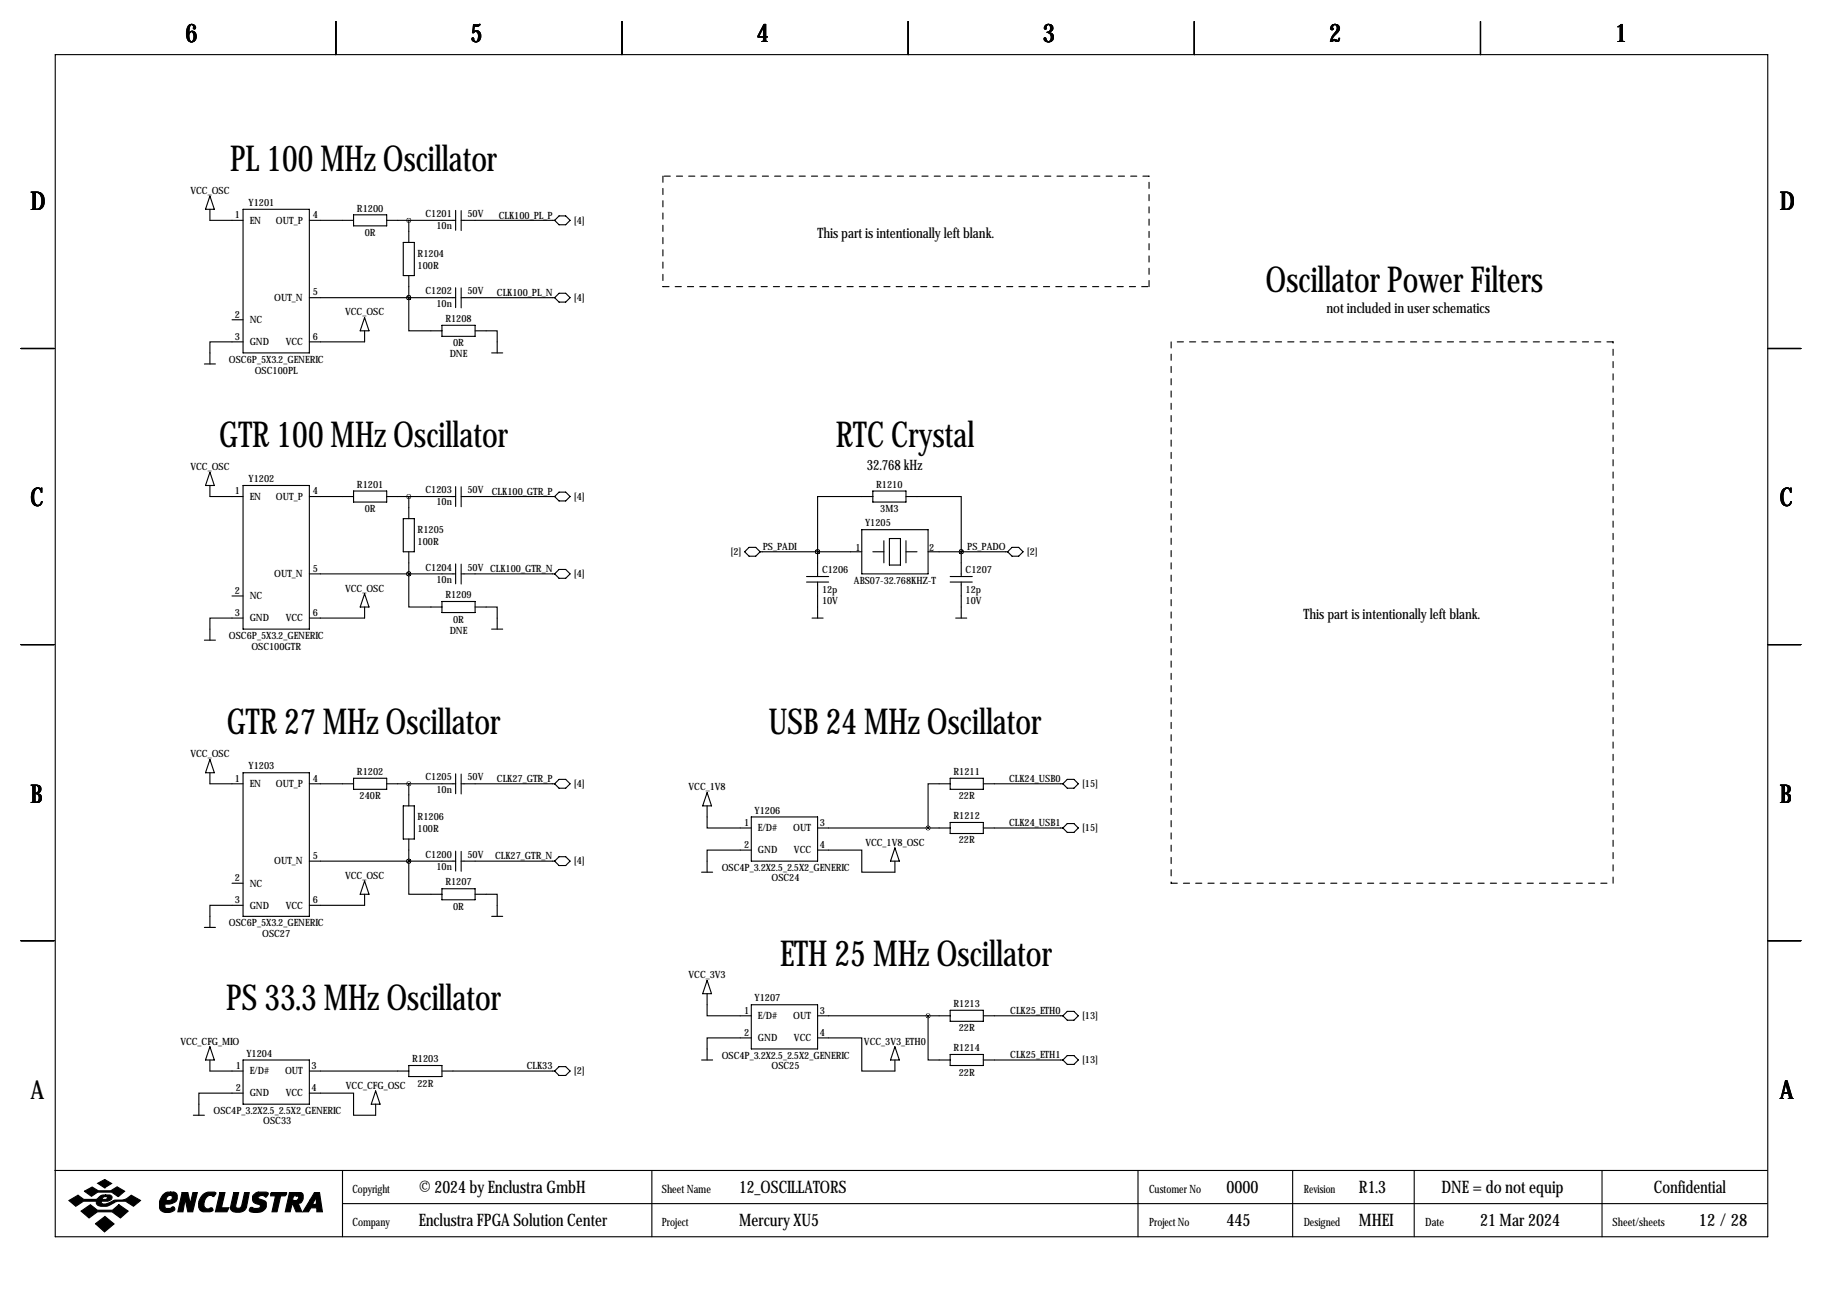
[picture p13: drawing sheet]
<svg xmlns="http://www.w3.org/2000/svg" width="419mm" height="297mm" viewBox="0 0 419 297" stroke-linecap="round" stroke-linejoin="round" font-family="sans-serif">
<defs><g id="words">
<g font-size="8.2">
<text x="52.9" y="39.2">PL 100 MHz Oscillator</text>
<text x="290.9" y="67.2">Oscillator Power Filters</text>
<text x="50.4" y="102.7">GTR 100 MHz Oscillator</text>
<text x="192.2" y="102.7">RTC Crystal</text>
<text x="52.1" y="168.8">GTR 27 MHz Oscillator</text>
<text x="176.7" y="168.8">USB 24 MHz Oscillator</text>
<text x="179.3" y="222.1">ETH 25 MHz Oscillator</text>
<text x="52" y="232.3">PS 33.3 MHz Oscillator</text>
</g>
<g font-size="5.9">
<text x="42.7" y="9.8">6</text>
<text x="108.2" y="9.8">5</text>
<text x="174" y="9.8">4</text>
<text x="239.8" y="9.8">3</text>
<text x="305.6" y="9.8">2</text>
<text x="371.3" y="9.8">1</text>
<text x="7" y="48.4">D</text>
<text x="409.2" y="48.4">D</text>
<text x="7" y="116.4">C</text>
<text x="409.2" y="116.4">C</text>
<text x="7" y="184.5">B</text>
<text x="409.2" y="184.5">B</text>
<text x="7" y="252.6">A</text>
<text x="409.2" y="252.6">A</text>
</g>
<g font-size="4">
<text x="96.3" y="274.2">© 2024 by Enclustra GmbH</text>
<text x="169.9" y="274.2">12_OSCILLATORS</text>
<text x="281.9" y="274.2">0000</text>
<text x="312.4" y="274.2">R1.3</text>
<text x="331.4" y="274.2">DNE = do not equip</text>
<text x="380.2" y="274.2">Confidential</text>
<text x="96.3" y="281.8">Enclustra FPGA Solution Center</text>
<text x="169.9" y="281.8">Mercury XU5</text>
<text x="281.9" y="281.8">445</text>
<text x="312.4" y="281.8">MHEI</text>
<text x="340.3" y="281.8">21 Mar 2024</text>
<text x="390.6" y="281.8">12 / 28</text>
</g>
<g font-size="3.3">
<text x="187.9" y="54.7">This part is intentionally left blank.</text>
<text x="305" y="72">not included in user schematics</text>
<text x="199.3" y="108.1">32.768 kHz</text>
<text x="299.7" y="142.4">This part is intentionally left blank.</text>
</g>
<g font-size="2.6">
<text x="81" y="274.2">Copyright</text>
<text x="152.1" y="274.2">Sheet Name</text>
<text x="264.2" y="274.2">Customer No</text>
<text x="299.7" y="274.2">Revision</text>
<text x="81" y="281.8">Company</text>
<text x="152.1" y="281.8">Project</text>
<text x="264.2" y="281.8">Project No</text>
<text x="299.7" y="281.8">Designed</text>
<text x="327.7" y="281.8">Date</text>
<text x="370.7" y="281.8">Sheet/sheets</text>
</g>
<g font-size="2.3">
<text x="43.8" y="44.6">VCC_OSC</text>
<text x="57.1" y="47.4">Y1201</text>
<text x="53.9" y="50.2">1</text>
<text x="57.4" y="51.4">EN</text>
<text x="63.4" y="51.4">OUT_P</text>
<text x="71.9" y="50.2">4</text>
<text x="82.1" y="48.6">R1200</text>
<text x="97.8" y="49.9">C1201</text>
<text x="100.3" y="52.7">10n</text>
<text x="107.4" y="49.9">50V</text>
<text x="114.7" y="50.3">CLK100_PL_P</text>
<text x="131.9" y="51.4">[4]</text>
<text x="83.8" y="54.2">0R</text>
<text x="96" y="59">R1204</text>
<text x="96" y="61.8">100R</text>
<text x="63" y="69.2">OUT_N</text>
<text x="71.9" y="67.9">5</text>
<text x="97.8" y="67.7">C1202</text>
<text x="100.3" y="70.5">10n</text>
<text x="107.4" y="67.7">50V</text>
<text x="114.2" y="68">CLK100_PL_N</text>
<text x="131.9" y="69.2">[4]</text>
<text x="53.9" y="73">2</text>
<text x="57.4" y="74.3">NC</text>
<text x="79.3" y="72.5">VCC_OSC</text>
<text x="102.4" y="74">R1208</text>
<text x="52.6" y="83.4">OSC6P_5X3.2_GENERIC</text>
<text x="53.9" y="78.1">3</text>
<text x="57.4" y="79.4">GND</text>
<text x="65.7" y="79.4">VCC</text>
<text x="71.9" y="78.1">6</text>
<text x="103.4" y="82.2">DNE</text>
<text x="104.2" y="79.6">0R</text>
<text x="58.6" y="86">OSC100PL</text>
<text x="43.8" y="108.1">VCC_OSC</text>
<text x="53.9" y="113.7">1</text>
<text x="57.1" y="110.9">Y1202</text>
<text x="71.9" y="113.7">4</text>
<text x="82.1" y="112.1">R1201</text>
<text x="97.8" y="113.4">C1203</text>
<text x="107.4" y="113.4">50V</text>
<text x="113.1" y="113.8">CLK100_GTR_P</text>
<text x="201.4" y="112.1">R1210</text>
<text x="57.4" y="114.9">EN</text>
<text x="63.4" y="114.9">OUT_P</text>
<text x="83.8" y="117.7">0R</text>
<text x="100.3" y="116.2">10n</text>
<text x="131.9" y="114.9">[4]</text>
<text x="202.4" y="117.7">3M3</text>
<text x="96" y="122.5">R1205</text>
<text x="96" y="125.3">100R</text>
<text x="198.9" y="121">Y1205</text>
<text x="71.9" y="131.4">5</text>
<text x="97.8" y="131.2">C1204</text>
<text x="107.4" y="131.2">50V CLK100_GTR_N</text>
<text x="167.9" y="127.6">[2]</text>
<text x="175.4" y="126.5">PS_PADI</text>
<text x="189" y="131.7">C1206</text>
<text x="196.7" y="126.6">1</text>
<text x="213.6" y="126.6">2</text>
<text x="222" y="131.7">C1207</text>
<text x="222.4" y="126.5">PS_PADO</text>
<text x="236.1" y="127.6">[2]</text>
<text x="53.9" y="136.5">2</text>
<text x="57.4" y="137.8">NC</text>
<text x="63" y="132.7">OUT_N</text>
<text x="79.3" y="136">VCC_OSC</text>
<text x="100.3" y="134">10n</text>
<text x="102.4" y="137.5">R1209</text>
<text x="131.9" y="132.7">[4]</text>
<text x="189" y="136.3">12p</text>
<text x="196.3" y="134.2">ABS07-32.768KHZ-T</text>
<text x="222" y="136.3">12p</text>
<text x="53.9" y="141.6">3</text>
<text x="57.4" y="142.9">GND</text>
<text x="65.7" y="142.9">VCC</text>
<text x="71.9" y="141.6">6</text>
<text x="104.2" y="143.1">0R</text>
<text x="189" y="138.8">10V</text>
<text x="222" y="138.8">10V</text>
<text x="52.6" y="146.9">OSC6P_5X3.2_GENERIC</text>
<text x="57.8" y="149.5">OSC100GTR</text>
<text x="103.4" y="145.7">DNE</text>
<text x="43.8" y="174.1">VCC_OSC</text>
<text x="53.9" y="179.7">1</text>
<text x="57.1" y="176.9">Y1203</text>
<text x="71.9" y="179.7">4</text>
<text x="82.1" y="178.2">R1202</text>
<text x="97.8" y="179.4">C1205</text>
<text x="107.4" y="179.4">50V</text>
<text x="114.2" y="179.8">CLK27_GTR_P</text>
<text x="219.2" y="178.2">R1211</text>
<text x="232" y="179.8">CLK24_USB0</text>
<text x="57.4" y="181">EN</text>
<text x="63.4" y="181">OUT_P</text>
<text x="82.7" y="183.8">240R</text>
<text x="100.3" y="182.2">10n</text>
<text x="131.9" y="181">[4]</text>
<text x="158.3" y="181.7">VCC_1V8</text>
<text x="220.4" y="183.8">22R</text>
<text x="248.8" y="181">[15]</text>
<text x="96" y="188.6">R1206</text>
<text x="96" y="191.4">100R</text>
<text x="171" y="189.9">1</text>
<text x="173.5" y="187.1">Y1206</text>
<text x="174.2" y="191.1">E/D#</text>
<text x="182.4" y="191.1">OUT</text>
<text x="188.5" y="189.9">3</text>
<text x="219.2" y="188.3">R1212</text>
<text x="232" y="190">CLK24_USB1</text>
<text x="248.8" y="191.1">[15]</text>
<text x="71.9" y="197.5">5</text>
<text x="97.8" y="197.2">C1200</text>
<text x="107.4" y="197.2">50V</text>
<text x="113.8" y="197.6">CLK27_GTR_N</text>
<text x="171" y="194.9">2</text>
<text x="174.2" y="196.2">GND</text>
<text x="182.5" y="196.2">VCC</text>
<text x="188.5" y="194.9">4</text>
<text x="199" y="194.4">VCC_1V8_OSC</text>
<text x="220.4" y="193.9">22R</text>
<text x="53.9" y="202.6">2</text>
<text x="57.4" y="203.8">NC</text>
<text x="63" y="198.7">OUT_N</text>
<text x="79.3" y="202">VCC_OSC</text>
<text x="100.3" y="200">10n</text>
<text x="102.4" y="203.6">R1207</text>
<text x="131.9" y="198.7">[4]</text>
<text x="165.9" y="200.3">OSC4P_3.2X2.5_2.5X2_GENERIC</text>
<text x="177.4" y="202.6">OSC24</text>
<text x="53.9" y="207.6">3</text>
<text x="57.4" y="208.9">GND</text>
<text x="65.7" y="208.9">VCC</text>
<text x="71.9" y="207.6">6</text>
<text x="104.2" y="209.2">0R</text>
<text x="52.6" y="213">OSC6P_5X3.2_GENERIC</text>
<text x="60.3" y="215.5">OSC27</text>
<text x="158.3" y="224.9">VCC_3V3</text>
<text x="171" y="233">1</text>
<text x="173.5" y="230.2">Y1207</text>
<text x="188.5" y="233">3</text>
<text x="219.2" y="231.5">R1213</text>
<text x="232.3" y="233.1">CLK25_ETH0</text>
<text x="171" y="238.1">2</text>
<text x="174.2" y="234.3">E/D#</text>
<text x="174.2" y="239.4">GND</text>
<text x="182.4" y="234.3">OUT</text>
<text x="182.5" y="239.4">VCC</text>
<text x="188.5" y="238.1">4</text>
<text x="220.4" y="237.1">22R</text>
<text x="248.8" y="234.3">[13]</text>
<text x="41.5" y="240.1">VCC_CFG_MIO</text>
<text x="54.2" y="245.7">1</text>
<text x="56.6" y="242.9">Y1204</text>
<text x="71.6" y="245.7">3</text>
<text x="94.8" y="244.2">R1203</text>
<text x="121.1" y="245.8">CLK33</text>
<text x="165.9" y="243.5">OSC4P_3.2X2.5_2.5X2_GENERIC</text>
<text x="177.4" y="245.7">OSC25</text>
<text x="198.6" y="240.1">VCC_3V3_ETH0</text>
<text x="219.2" y="241.7">R1214</text>
<text x="232.3" y="243.3">CLK25_ETH1</text>
<text x="248.8" y="244.5">[13]</text>
<text x="54.2" y="250.8">2</text>
<text x="57.4" y="247">E/D#</text>
<text x="65.5" y="247">OUT</text>
<text x="71.6" y="250.8">4</text>
<text x="79.5" y="250.3">VCC_CFG_OSC</text>
<text x="96" y="249.8">22R</text>
<text x="131.9" y="247">[2]</text>
<text x="220.4" y="247.3">22R</text>
<text x="49.1" y="256.2">OSC4P_3.2X2.5_2.5X2_GENERIC</text>
<text x="57.4" y="252.1">GND</text>
<text x="65.7" y="252.1">VCC</text>
<text x="60.5" y="258.4">OSC33</text>
</g>
</g></defs>
<g fill="none" stroke="#000" stroke-width=".25">
<path d="M12.7 12.6h393.7v271.7h-393.7zM77.2 4.9v7.7M143 4.9v7.7M208.8 4.9v7.7M274.6 4.9v7.7M340.4 4.9v7.7M48.3 48.1v2.6h7.6M48.3 45.1l1 3h-2.1zM55.9 48.1h15.2v33h-15.2zM71.1 50.7h10.2M81.3 49.4h7.6v2.5h-7.6zM88.9 50.7h15.8"/>
<path d="M92.7 55.7h2.5v7.7h-2.5zM94 50.7v5M104.7 48.4v4.5M106 48.4v4.6M106 50.7h21.5M128.5 49.6h1.5l1.1 1.1-1.1 1h-1.5l-1-1zM53.3 73.5h2.6M55.9 78.6h-7.6v5.1M71.1 68.4h33.6M83.8 73l1 3.1h-2zM83.8 76.1v2.5h-12.7M94 68.4v7.7h7.6"/>
<path d="M94 68.4h.1M94 63.4v5M101.6 74.8h7.6v2.5h-7.6zM104.7 66.2v4.5M106 66.2v4.6M106 68.4h21.5M109.2 76.1h5.1v5M128.5 67.4h1.5l1.1 1-1.1 1.1h-1.5l-1-1.1zM4.8 80.1h7.6M47 83.7h2.5M113 81.1h2.6M406.4 80.1h7.6"/>
<path d="M48.3 111.6v2.6h7.6M48.3 108.6l1 3h-2.1zM55.9 111.6h15.2v33h-15.2zM71.1 114.2h10.2M81.3 112.9h7.6v2.5h-7.6zM88.9 114.2h15.8M92.7 119.2h2.5v7.7h-2.5zM94 114.2v5M104.7 111.9v4.5M106 114.2h21.5M106 111.9v4.6M128.5 113.1h1.5l1.1 1.1-1.1 1h-1.5l-1-1z"/>
<path d="M200.7 114.2h-12.7v12.7M200.7 112.9h7.6v2.5h-7.6zM208.3 114.2h12.7v12.7M53.3 137h2.6M71.1 131.9h33.6M83.8 136.5l1 3.1h-2zM83.8 139.6v2.5h-12.7M94 131.9v7.7h7.6M94 131.9h.1M94 126.9v5M101.6 138.3h7.6v2.5h-7.6zM104.7 129.7v4.5"/>
<path d="M106 131.9h21.5M106 129.7v4.6M109.2 139.6h5.1v5M128.5 130.9h1.5l1.1 1-1.1 1.1h-1.5l-1-1.1zM171.2 126.9l1-1.1h1.5l1.1 1.1-1.1 1h-1.5zM174.8 126.9h23.3M185.4 132.5h5.1M185.4 133.8h5.1M188 126.9h.1M188 126.9v5.6M188 133.8v8.3M198.1 121.8h15.3v10.1h-15.3z"/>
<path d="M200.7 126.9h2.5M203.2 124.3v5.1M204.5 123.8h2.5v6.1h-2.5zM208.3 126.9h2.5M208.3 124.3v5.1M213.4 126.9h18.2M218.4 132.5h5.1M218.4 133.8h5.1M221 126.9h.1M221 126.9v5.6M221 133.8v8.3M231.6 126.9l1.1-1.1h1.5l1 1.1-1 1h-1.5z"/>
<path d="M4.8 148.2h7.6M47 147.2h2.5M55.9 142.1h-7.6v5.1M113 144.6h2.6M186.7 142.1h2.5M219.7 142.1h2.5M406.4 148.2h7.6M48.3 177.7v2.5h7.6M48.3 174.6l1 3.1h-2.1zM55.9 177.7h15.2v33h-15.2zM81.3 178.9h7.6v2.6h-7.6zM104.7 177.9v4.6"/>
<path d="M106 178v4.5M218.4 178.9h7.7v2.6h-7.7zM71.1 180.2h10.2M71.1 198h33.6M88.9 180.2h15.8M92.7 185.3h2.5v7.6h-2.5zM94 198v7.6h7.6M94 198h.1M94 180.2v5.1M94 192.9v5.1M104.7 195.7v4.6M106 180.2h21.5"/>
<path d="M106 198h21.5M106 195.7v4.6M127.5 180.2l1-1h1.5l1.1 1-1.1 1h-1.5zM128.5 197h1.5l1.1 1-1.1 1h-1.5l-1-1zM162.6 185.3v5.1h10.1M162.6 182.2l1 3.1h-2.1zM172.7 195.4h-10.1v5.1M172.7 187.8h15.3v10.2h-15.3zM188 195.4h10.1v5.1h7.6v-2.5M188 190.4h30.4M205.7 194.9l1.1 3.1h-2.1zM218.4 180.2h-5v10.2"/>
<path d="M218.4 189.1h7.7v2.5h-7.7zM226.1 180.2h18.2M226.1 190.4h18.2M244.3 180.2l1.1-1h1.5l1 1-1 1h-1.5zM245.4 189.3h1.5l1 1.1-1 1h-1.5l-1.1-1zM4.8 216.3h7.6M47 213.2h2.5M53.3 203.1h2.6M55.9 208.1h-7.6v5.1M83.8 202.6l1 3h-2zM83.8 205.6v2.5h-12.7M101.6 204.3h7.6v2.6h-7.6z"/>
<path d="M109.2 205.6h5.1v5.1M113 210.7h2.6M161.3 200.5h2.5M406.4 216.3h7.6M162.6 228.5v5h10.1M162.6 225.4l1 3.1h-2.1zM172.7 238.6h-10.1v5.1M172.7 231h15.3v10.2h-15.3zM188 238.6h10.1v7.6h7.6v-2.5M188 233.5h30.4M213.4 233.5v10.2h5M218.4 232.3h7.7v2.5h-7.7z"/>
<path d="M226.1 233.5h18.2M245.4 232.5h1.5l1 1-1 1.1h-1.5l-1.1-1.1zM44.4 256.4h2.6M48.3 240.7l1 3h-2.1zM48.3 243.7v2.5h7.6M55.9 251.3h-10.2v5.1M55.9 243.7h15.2v10.2h-15.2zM71.1 251.3h10.2v5.1h5.1v-2.5M71.1 246.2h22.9M86.4 250.8l1 3.1h-2.1zM94 245h7.6v2.5h-7.6zM101.6 246.2h25.9"/>
<path d="M127.5 246.2l1-1h1.5l1.1 1-1.1 1.1h-1.5zM161.3 243.7h2.5M205.7 240.7l1.1 3h-2.1zM218.4 242.4h7.7v2.6h-7.7zM226.1 243.7h18.2M245.4 242.7h1.5l1 1-1 1h-1.5l-1.1-1zM12.6 269.1h393.7M78.7 269.1v15.2M78.7 276.7h327.6M149.9 269.1v15.2M261.6 269.1v15.2M297.2 269.1v15.2"/>
<path d="M325.1 269.1v15.2M368.3 269.1v15.2"/>
</g>
<g fill="#000" stroke="#000" stroke-width=".25">
<path d="M15.8 276l2.1-1.2 1.4 1h2.8l.3-.2a1.77 1.77 0 0 1 1.9-.9v.4l-.6 .2-.2 .5h.9l.3-.6-.4-.1v-.4h.9a.59 .59 0 0 1 .6 .7l-.2 .4-.8 .4h-1.4l-.1 .1 .1 .4a3.2 3.2 0 0 0 2.7-.7l.3-.1a4 4 0 0 0 3.8-1.1l2.1 1.2-1.6 1.3a4 4 0 0 0-5.5-.2 2.66 2.66 0 0 1-2.9-.2l-.1-.7h-3l-1.8 1.1zM19.4 273.9l1.8-1 1.4 .9h2.9l1.4-.9 1.8 1-1.5 1.2-1.5-1h-3.2l-1.5 .9zM22.5 272l1.6-.8 1.6 .9-1.6 1zM18.6 278.4l2.2-1.4 1.6 1.2h3.5l1.4-1.2 2.2 1.4-1.8 1.6-1.9-1.4h-3.4l-1.9 1.4zM37.4 274.7a1.75 1.75 0 0 1 1.8-.6v.7a.82 .82 0 0 0-.8 1.2h.6a.6 .6 0 0 0 .6-.5 .6 .6 0 0 0-.4-.7v-.7h.8l.5 .3a1.61 1.61 0 0 1 0 1.7 1.61 1.61 0 0 1-1.5 .7h-1v.9l.2 .1h.9l.7-.4 .4 .4a1.06 1.06 0 0 1-1.3 1 1.82 1.82 0 0 1-2.2-1.1 3.5 3.5 0 0 1 .7-3zM41.9 274.2h1.3l.5 2.6 .6-2.6h1.1l-1.1 4.4h-1.1l-.6-2.9-.5 2.9h-1.2zM46.7 274.6a2.78 2.78 0 0 1 2.9-.4l-.4 .9a1.32 1.32 0 0 0-2.1 .8l-.2 .8a.98 .98 0 0 0 1.1 1.2 .55 .55 0 0 1 .6-.2 .55 .55 0 0 1 .4 .6l-.7 .3-1.8-.1a1.79 1.79 0 0 1-.8-2.3zM50.5 274.2h1.2l-.8 3.5h1.7l-.4 .9h-2.7zM53.7 274.2h1.2l-.7 3.1a.73 .73 0 0 0 .7 .5 .73 .73 0 0 0 .7-.6l.6-3h1.1l-.7 3.4a2.28 2.28 0 0 1-3.6 .4v-.4zM58.3 274.7l.8-.6h2.1l.5 .2v.2l-.6 .7a.96 .96 0 0 0-1-.4 .96 .96 0 0 0-.8 .6l1.7 .8a1.71 1.71 0 0 1-.1 1.8 1.71 1.71 0 0 1-1.7 .8l-1.4-.2a.51 .51 0 0 1-.4-.7 .51 .51 0 0 1 .8-.2l1 .1a.52 .52 0 0 0 .6-.2 .52 .52 0 0 0-.2-.7 1.39 1.39 0 0 1-1.4-.6 1.39 1.39 0 0 1 .1-1.6zM62.2 274.4l.2-.2h3.5l-.1 .4-.3 .3h-1l-.8 3.7h-1.2l.8-3.7h-1.1zM66.5 274.2h1.7v.7h-.7l-.2 1.1h.9l.3-.3a.44 .44 0 0 0 .1-.5 .44 .44 0 0 0-.4-.3v-.7h1l.3 .2 .2 .3v.9a1.03 1.03 0 0 1-1.2 1l.9 2h-1.3l-.8-1.8h-.1l-.5 1.8h-1.1z"/>
<path d="M72.3 274.2h1.2l.6 4.4h-1.3v-.9h-1.3l-.6 .9h-1.3l1.7-2.7h1l-.4 .8 .2 .2h.4l.2-.2v-1.5l-.4 .7h-1zM21.9 281.3l2.2-1.6 2.1 1.7-2.2 1.8z"/>
</g>
<path d="M152.4 40.5v25.4M264.2 40.5h-111.8M152.4 65.9h111.8M264.2 65.9v-25.4M269.2 78.6v124.5M370.8 78.6h-101.6M269.2 203.1h101.6M370.8 203.1v-124.5" fill="none" stroke="#000" stroke-width=".25" stroke-dasharray="1.4 1.4"/>
<path d="M213.3 190.4a.05 .05 0 0 0 .1 0 .05 .05 0 0 0-.1 0zM220.9 126.9a.05 .05 0 0 0 .1 0 .05 .05 0 0 0-.1 0zM187.9 126.9a.05 .05 0 0 0 .1 0 .05 .05 0 0 0-.1 0zM220.9 126.9a.05 .05 0 0 0 .1 0 .05 .05 0 0 0-.1 0zM93.9 131.9a.05 .05 0 0 0 .1 0 .05 .05 0 0 0-.1 0zM93.9 131.9a.05 .05 0 0 0 .1 0 .05 .05 0 0 0-.1 0zM93.9 114.2a.05 .05 0 0 0 .1 0 .05 .05 0 0 0-.1 0zM93.9 180.2a.05 .05 0 0 0 .1 0 .05 .05 0 0 0-.1 0zM93.9 198a.05 .05 0 0 0 .1 0 .05 .05 0 0 0-.1 0zM93.9 198a.05 .05 0 0 0 .1 0 .05 .05 0 0 0-.1 0zM93.9 68.4a.05 .05 0 0 0 .1 0 .05 .05 0 0 0-.1 0zM93.9 68.4a.05 .05 0 0 0 .1 0 .05 .05 0 0 0-.1 0zM93.9 50.7a.05 .05 0 0 0 .1 0 .05 .05 0 0 0-.1 0zM187.9 126.9a.05 .05 0 0 0 .1 0 .05 .05 0 0 0-.1 0zM213.3 233.5a.05 .05 0 0 0 .1 0 .05 .05 0 0 0-.1 0z" fill="#000" stroke="#000" stroke-width="1"/>
<use href="#words"/>
</svg>
